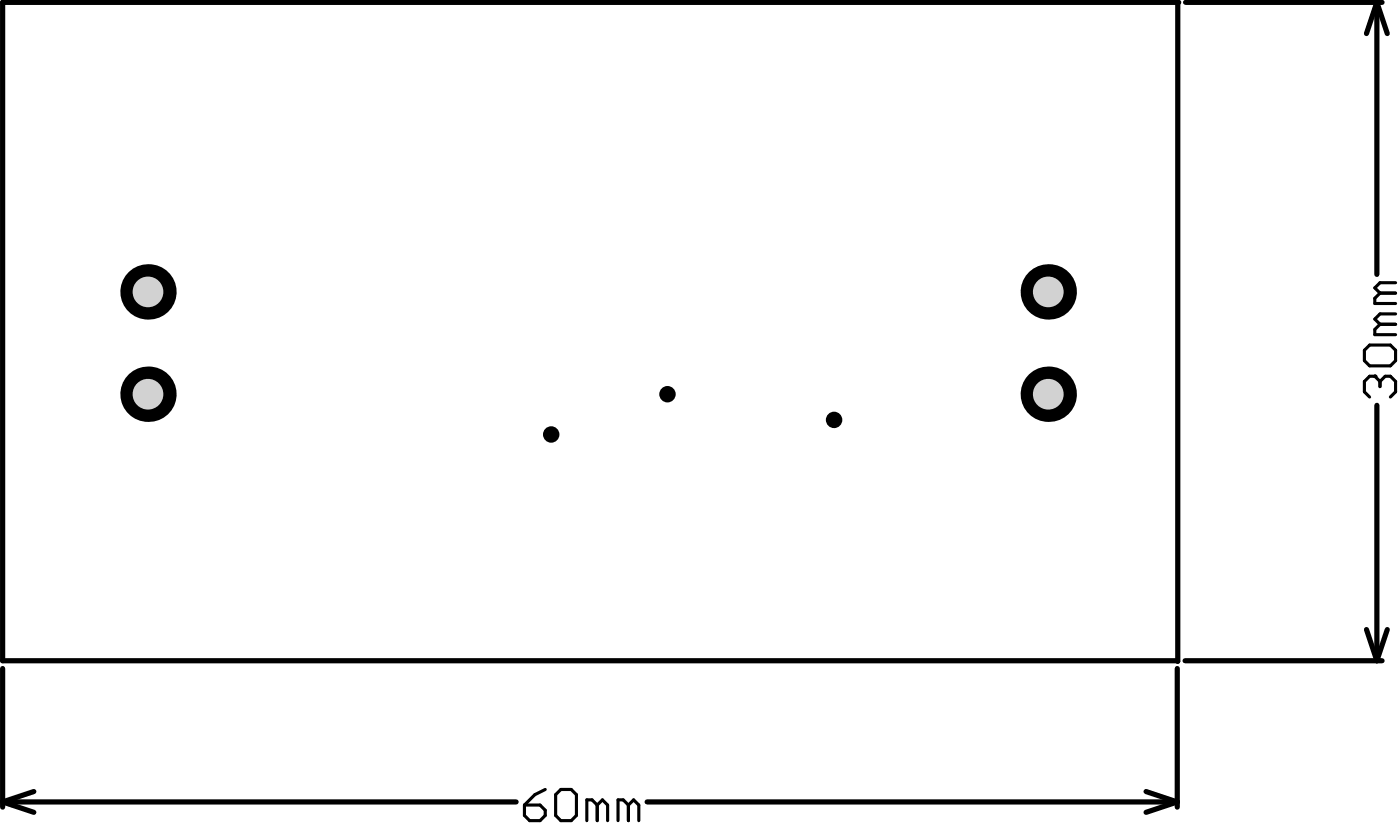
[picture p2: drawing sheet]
<svg xmlns="http://www.w3.org/2000/svg" width="228mm" height="134mm" viewBox="0 0 228 134" stroke-linecap="round" stroke-linejoin="round" font-family="sans-serif">
<g fill="#000">
<circle cx="191.4" cy=".4" r=".42"/>
<circle cx="89.6" cy="70.6" r="1.34"/>
<circle cx="108.5" cy="64.1" r="1.34"/>
<circle cx="135.6" cy="68.2" r="1.34"/>
<circle cx="170.4" cy="64.1" r="4.5"/>
<circle cx="223.4" cy="61.1" r=".25"/>
</g>
<g fill="none" stroke="#000" stroke-width=".85">
<path d="M.4 .4h191v107h-.1h-190.9zM192.7 .4h31.9M223.8 .4l1.7 5.1M223.8 .4l-1.7 5.1M223.8 .4v44.2M223.8 65.9v41.5M.4 108.6v22.6M191.3 108.6v22.6M192.6 107.4h32M222.1 102.3l1.7 5.1M225.5 102.3l-1.7 5.1M.4 130.3l5.1 1.7"/>
<path d="M.4 130.3h83.5M5.5 128.6l-5.1 1.7M105.2 130.3h86.1M186.3 128.6l5 1.7M191.3 130.3l-5 1.7"/>
</g>
<g fill="none" stroke="#000" stroke-width=".51">
<path d="M222.6 56.1h3.4l.8 .8v1.7l-.8 .8h-3.4l-.8-.8v-1.7zM224.3 52.7l-.9 .8v.9h3.4M224.3 47.6l-.9 .9v.8h3.4M224.3 52.7h2.5M224.3 47.6h2.5M226.8 51h-2.5l-.9 .8 .9 .9M226.8 45.9h-2.5l-.9 .9 .9 .8M224.3 62l-.9-.9h-.8l-.8 .9v1.7l.8 .8M224.3 62l.8-.9h.9l.8 .9v1.7l-.8 .8M224.3 62v.8M85.2 130.8h2.6l.8 .9v.8l-.8 .8h-1.7l-.9-.8zM88.6 128.3l-1.7 .8-1.7 1.7"/>
<path d="M91.2 128.3h1.6l.9 .8v3.4l-.9 .8h-1.6l-.9-.8v-3.4zM97.1 130.8l-.9-.8h-.8v3.3M97.1 130.8v2.5M97.1 130.8l.8-.8 .9 .8v2.5M102.1 130.8l-.8-.8h-.9v3.3M102.1 130.8v2.5M102.1 130.8l.9-.8 .8 .8v2.5"/>
</g>
<circle cx="170.4" cy="64.1" r="2.5" fill="#d2d2d2"/>
<circle cx="170.4" cy="47.4" r="4.5" fill="#000"/>
<circle cx="170.4" cy="47.4" r="2.5" fill="#d2d2d2"/>
<circle cx="24.1" cy="64.1" r="4.5" fill="#000"/>
<circle cx="24.1" cy="64.1" r="2.5" fill="#d2d2d2"/>
<circle cx="24.1" cy="47.4" r="4.5" fill="#000"/>
<circle cx="24.1" cy="47.4" r="2.5" fill="#d2d2d2"/>
</svg>
